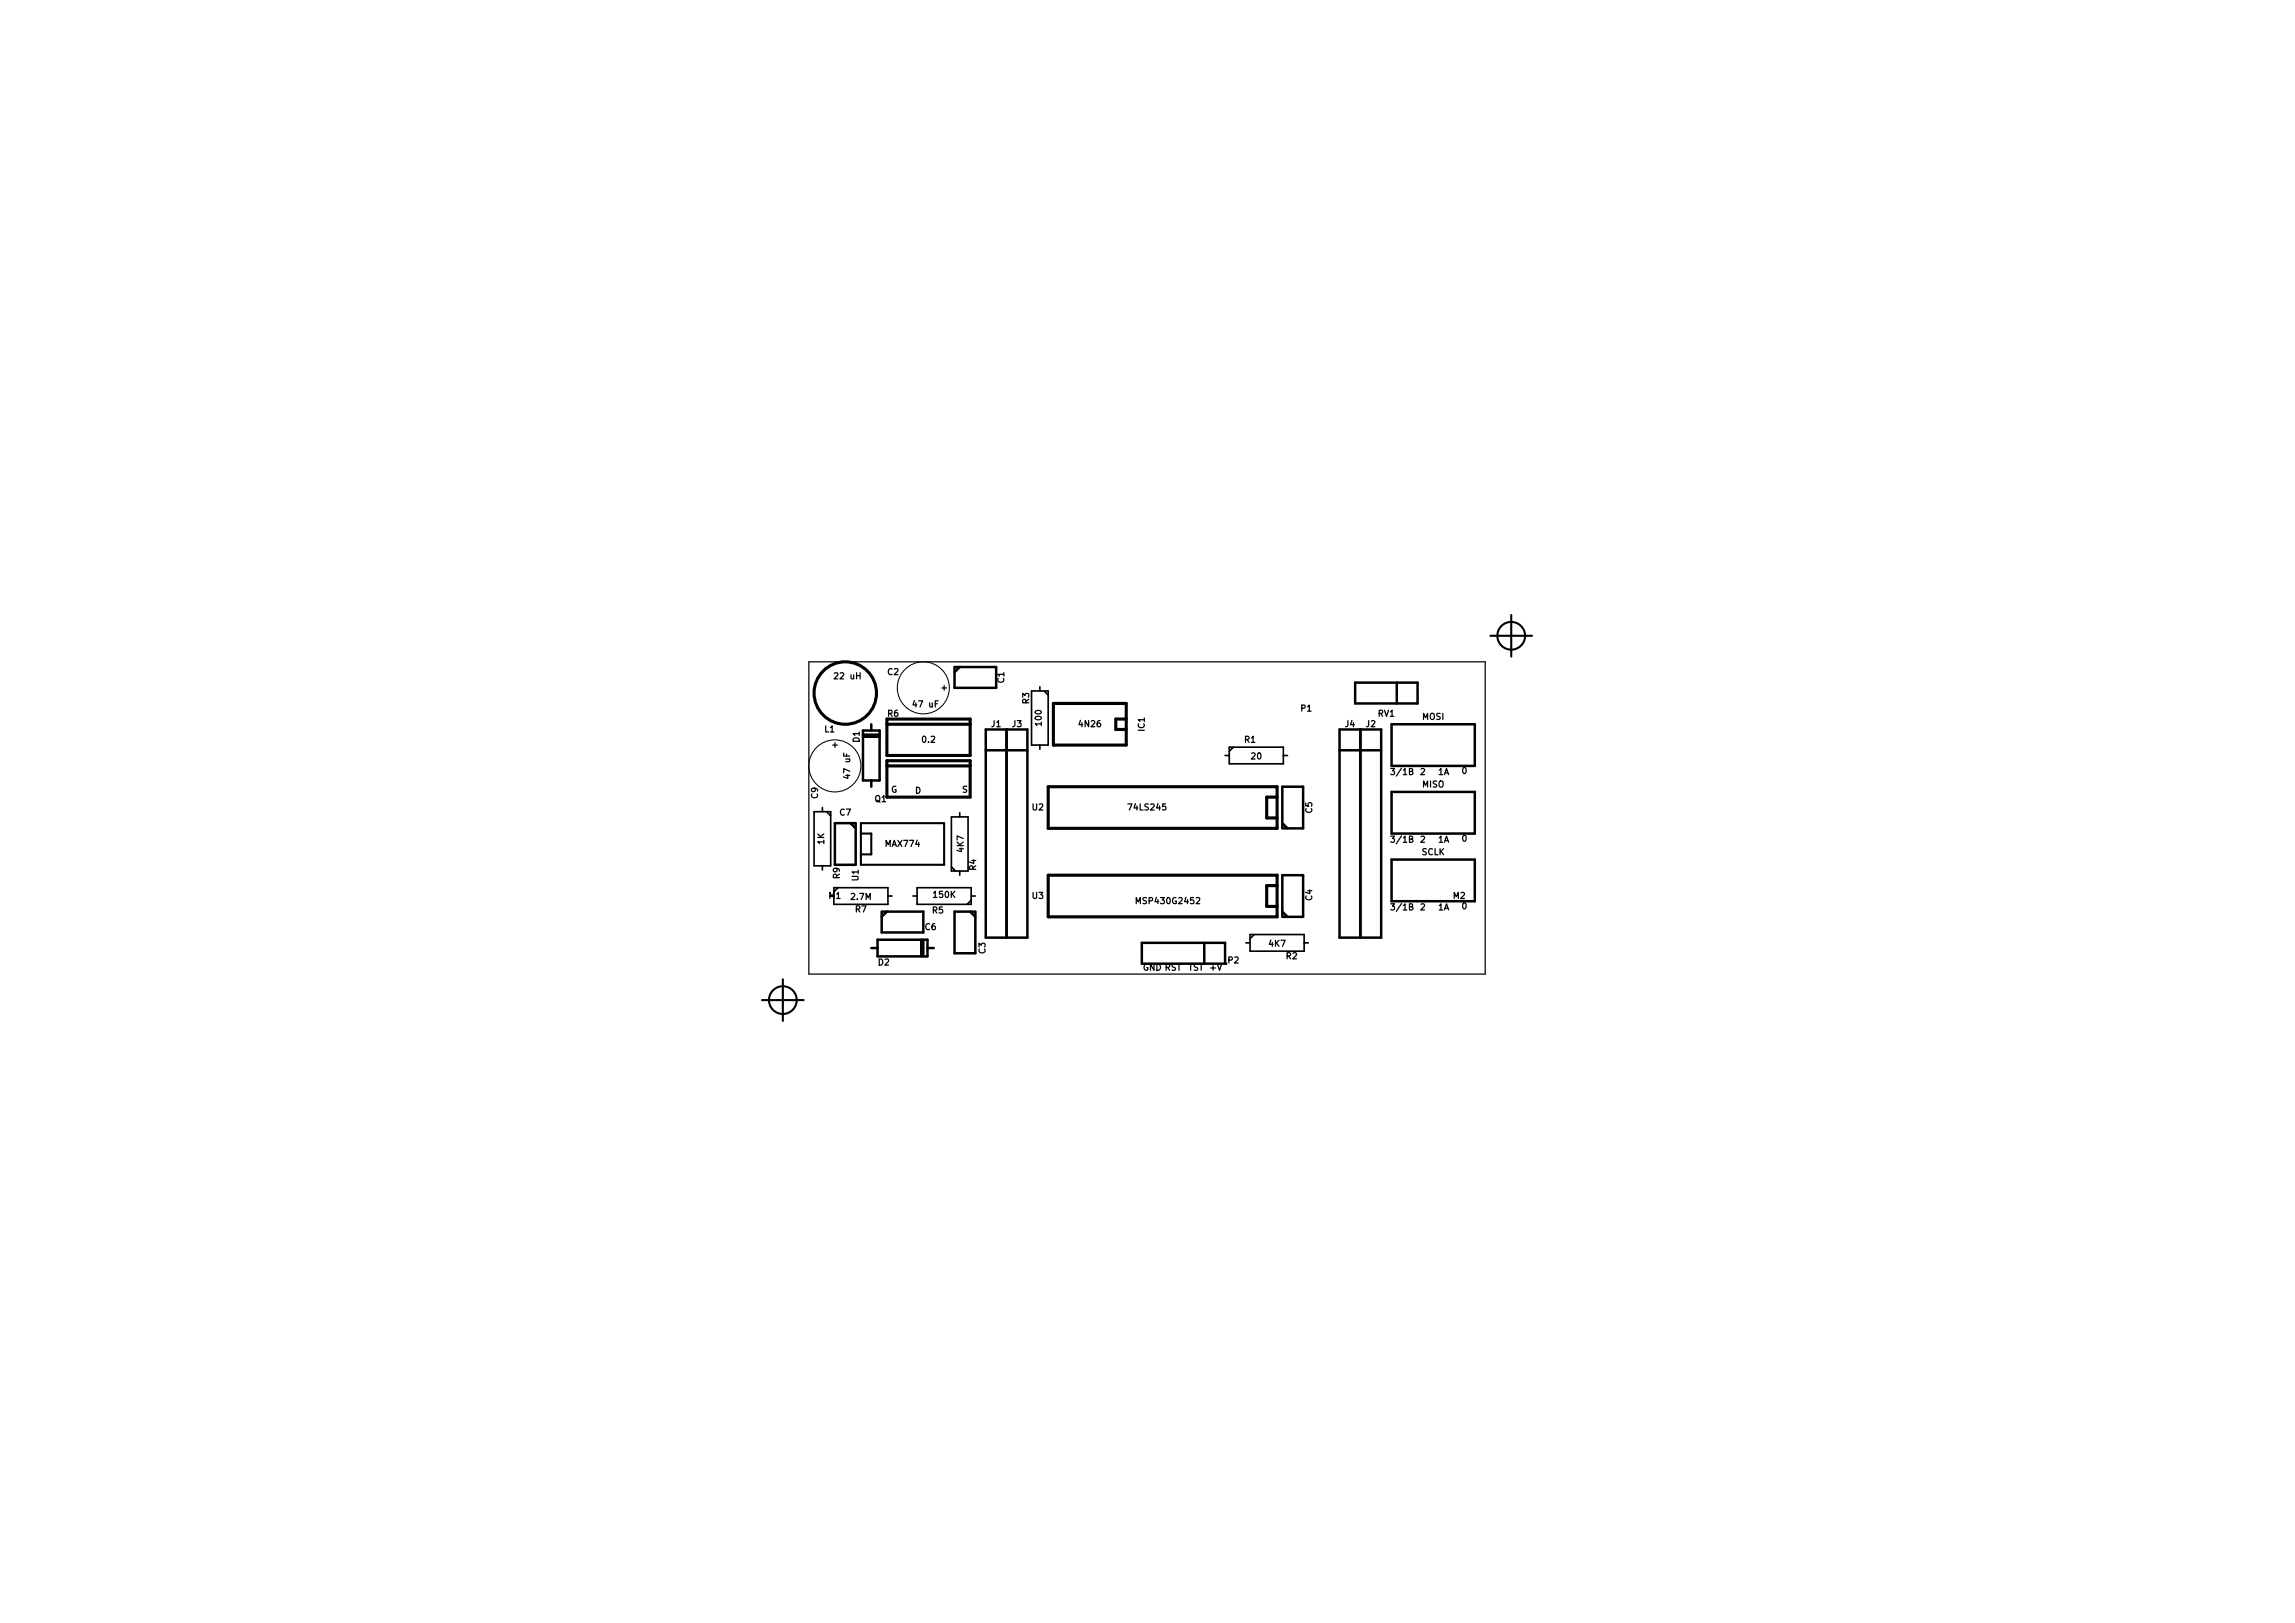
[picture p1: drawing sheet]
<svg xmlns="http://www.w3.org/2000/svg" width="420mm" height="297mm" viewBox="0 0 420 297" stroke-linecap="round" stroke-linejoin="round" font-family="sans-serif">
<defs><g id="words">
<g font-size="1.6">
<text x="153" y="124.4">22 uH</text>
<text x="162.5" y="123.6">C2</text>
<text x="183.9" y="125" transform="rotate(-90 183.9 125)">C1</text>
<text x="162.5" y="131.2">R6</text>
<text x="167.4" y="129.5">47 uF</text>
<text x="172.4" y="126.4">+</text>
<text x="188.5" y="128.8" transform="rotate(-90 188.5 128.8)">R3</text>
<text x="238.2" y="130.3">P1</text>
<text x="252.3" y="131.2">RV1</text>
<text x="260.4" y="131.8">MOSI</text>
<text x="151" y="134.1">L1</text>
<text x="153.4" y="136.8" transform="rotate(-90 153.4 136.8)">+</text>
<text x="157.4" y="135.8" transform="rotate(-90 157.4 135.8)">D1</text>
<text x="168.9" y="136">0.2</text>
<text x="181.5" y="133.1">J1</text>
<text x="185.3" y="133.1">J3</text>
<text x="190.7" y="132.7" transform="rotate(-90 190.7 132.7)">100</text>
<text x="197.6" y="133.1">4N26</text>
<text x="209.6" y="133.8" transform="rotate(-90 209.6 133.8)">IC1</text>
<text x="227.9" y="136">R1</text>
<text x="246.3" y="133.1">J4</text>
<text x="250.1" y="133.1">J2</text>
<text x="155.7" y="142.2" transform="rotate(-90 155.7 142.2)">47 uF</text>
<text x="229.1" y="139">20</text>
<text x="255" y="141.9">3/1B</text>
<text x="260" y="141.9">2</text>
<text x="263.3" y="141.9">1A</text>
<text x="267.7" y="141.7">0</text>
<text x="149.8" y="146.1" transform="rotate(-90 149.8 146.1)">C9</text>
<text x="153.7" y="149.3">C7</text>
<text x="160.2" y="146.8">Q1</text>
<text x="163.1" y="145.1">G</text>
<text x="167.5" y="145.3">D</text>
<text x="176.1" y="145.1">S</text>
<text x="189" y="148.4">U2</text>
<text x="206.8" y="148.4">74LS245</text>
<text x="240.3" y="148.8" transform="rotate(-90 240.3 148.8)">C5</text>
<text x="260.4" y="144.2">MISO</text>
<text x="150.9" y="154.5" transform="rotate(-90 150.9 154.5)">1K</text>
<text x="162.2" y="155">MAX774</text>
<text x="176.5" y="155.9" transform="rotate(-90 176.5 155.9)">4K7</text>
<text x="255" y="154.3">3/1B</text>
<text x="260" y="154.3">2</text>
<text x="263.3" y="154.3">1A</text>
<text x="267.7" y="154.1">0</text>
<text x="153.8" y="160.8" transform="rotate(-90 153.8 160.8)">R9</text>
<text x="157.2" y="161.2" transform="rotate(-90 157.2 161.2)">U1</text>
<text x="178.7" y="159.3" transform="rotate(-90 178.7 159.3)">R4</text>
<text x="260.2" y="156.5">SCLK</text>
<text x="151.8" y="164.5">M1</text>
<text x="155.9" y="164.7">2.7M</text>
<text x="156.6" y="167">R7</text>
<text x="170.7" y="167.2">R5</text>
<text x="171" y="164.4">150K</text>
<text x="189" y="164.5">U3</text>
<text x="208.4" y="165.5">MSP430G2452</text>
<text x="240.3" y="164.8" transform="rotate(-90 240.3 164.8)">C4</text>
<text x="255" y="166.6">3/1B</text>
<text x="260" y="166.6">2</text>
<text x="263.3" y="166.6">1A</text>
<text x="266.1" y="164.5">M2</text>
<text x="267.7" y="166.5">0</text>
<text x="169.4" y="170.3">C6</text>
<text x="232.4" y="173.3">4K7</text>
<text x="160.8" y="176.7">D2</text>
<text x="180.5" y="174.5" transform="rotate(-90 180.5 174.5)">C3</text>
<text x="209.2" y="177.7">GND RST</text>
<text x="217.5" y="177.7">TST</text>
<text x="221.6" y="177.7">+V</text>
<text x="224.8" y="176.4">P2</text>
<text x="235.5" y="175.6">R2</text>
</g>
</g></defs>
<g fill="none" stroke="#000" stroke-width=".38">
<path d="M272.9 116.4h7.6M276.7 112.6v7.6M157.6 152.6h1.9v3.8h-1.9M157.6 150.7h15.2v7.6h-15.2zM143.3 179.2v7.6M139.5 183h7.6"/>
<circle cx="276.7" cy="116.4" r="2.54"/>
<circle cx="143.3" cy="183" r="2.54"/>
</g>
<path d="M148.1 121.1h123.8v57.2h-123.8z" fill="none" stroke="#000" stroke-width=".22"/>
<g fill="none" stroke="#000" stroke-width=".46">
<path d="M158 133.7h3v9.1h-3zM158 134.5h3M158 134.8h3M159.5 132.6v1.1M174.8 122.1v3.8h7.6v-3.8h-7.6M175.7 122.1l-.9 .9M180.5 133.5h7.6v38.1h-7.6zM180.5 137.3h7.6M184.3 133.5v38.1M245.2 133.5h7.7v38.1h-7.7zM245.2 137.3h7.7M248.1 124.9h11.4v3.8h-11.4z"/>
<path d="M249 133.5v38.1M254.8 132.6h15.2v7.6h-15.2zM255.7 124.9v3.8M155.7 150.7l1 .9M156.7 150.7h-3.9v7.6h3.9v-7.6M159.5 142.8v1.2M234.8 151.5v-7.5h3.8v7.6h-3.8M234.8 150.7l.9 .9M254.8 144.9h15.2v7.7h-15.2zM254.8 157.3h15.2v7.6h-15.2zM159.5 173.5h1.2M160.7 172h9.1v3h-9.1z"/>
<path d="M161.4 166.8v3.9h7.6v-3.9h-7.5M162.4 166.8l-1 1M168.7 172v3M169 172v3M169.8 173.5h1.1M177.6 166.8l1 1M178.6 166.8h-3.8v7.7h3.8v-7.6M209 172.6h15.3v3.8h-15.3zM220.5 172.6v3.8M234.8 167.7v-7.5h3.8v7.6h-3.8M234.8 166.8l.9 1"/>
</g>
<g fill="none" stroke="#000" stroke-width=".57">
<path d="M162.4 139.2h15.2v6.7h-15.2zM162.4 131.6h15.2v6.7h-15.2zM162.4 132.6h15.2M192.8 128.7h13.4v7.7h-13.4zM206.2 131.6h-1.9v1.9h1.9M162.4 140.2h15.2M191.9 144h41.9v7.6h-41.9zM233.8 145.9h-1.9v3.8h1.9M191.9 160.2h41.9v7.6h-41.9zM233.8 162.1h-1.9v3.8h1.9"/>
<circle cx="154.7" cy="126.8" r="5.7"/>
</g>
<g fill="none" stroke="#000" stroke-width=".19">
<circle cx="169" cy="125.9" r="4.8"/>
<circle cx="152.8" cy="140.2" r="4.8"/>
</g>
<g fill="none" stroke="#000" stroke-width=".3">
<path d="M188.8 126.5h3.1v9.9h-3.1zM190.4 125.7v.8M190.4 136.4v.7M191.1 126.5l.8 .7M224.3 138.3h.7M225 136.7h9.9v3.1h-9.9zM225.8 136.7l-.8 .8M234.9 138.3h.8M149 148.6h3.1v9.9h-3.1zM150.6 147.8v.8M150.6 158.5v.7M151.3 148.6l.8 .7"/>
<path d="M174.2 149.5h3v9.9h-3zM174.2 158.7l.7 .7M175.7 148.7v.8M175.7 159.4v.8M152.7 162.5h9.9v3h-9.9zM153.4 162.5l-.7 .7M162.6 164h.7M167.1 164h.8M167.9 162.5h9.9v3h-9.9zM177.8 164h.8M177.8 164.7l-.8 .8M228.1 172.6h.8"/>
<path d="M228.9 171h9.9v3.1h-9.9zM229.6 171l-.7 .8M238.8 172.6h.7"/>
</g>
<circle cx="224.3" cy="176.4" r=".23" fill="#000"/>
<path d="M219 164.4l.4-.1 .2 .3-.7 .8h.7" fill="none" stroke="#000" stroke-width=".23"/>
<use href="#words"/>
</svg>
